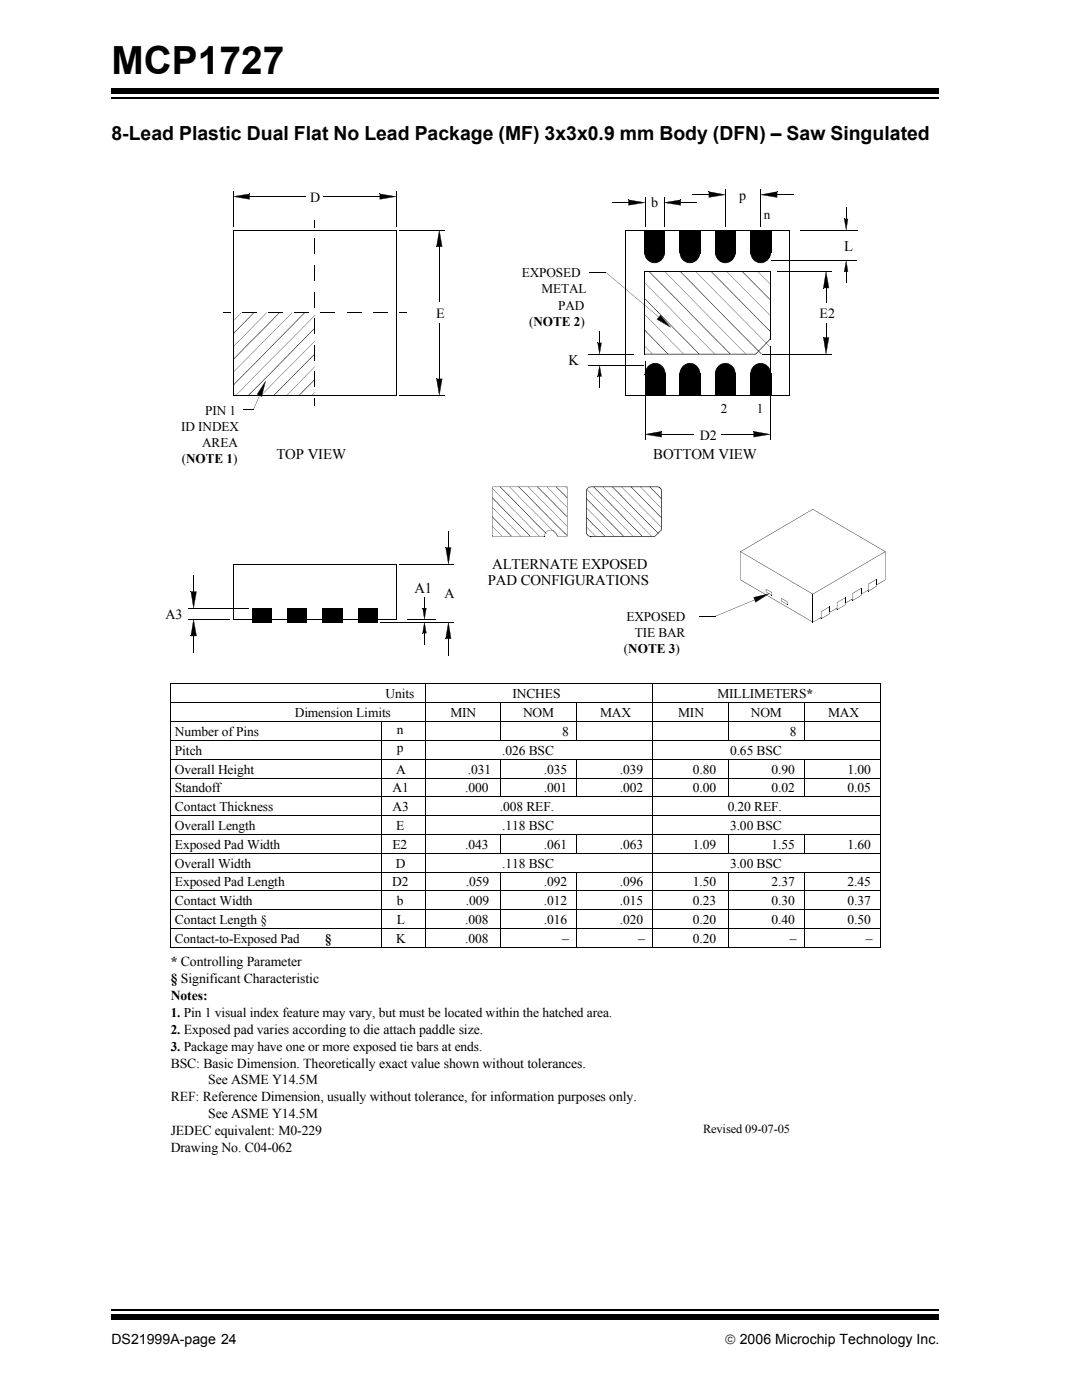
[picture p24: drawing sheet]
<svg xmlns="http://www.w3.org/2000/svg" width="216mm" height="279mm" viewBox="0 0 216 279" stroke-linecap="round" stroke-linejoin="round" font-family="sans-serif">
<defs><g id="words">
<text font-size="7.7" x="22.2" y="14.7">MCP1727</text>
<text font-size="3.9" x="22.2" y="28">8-Lead Plastic Dual Flat No Lead Package (MF) 3x3x0.9 mm Body (DFN) – Saw Singulated</text>
<g font-size="2.9">
<text x="168.3" y="50">L</text>
<text x="113.3" y="72.8">K</text>
<text x="55.1" y="91.6">TOP VIEW</text>
<text x="130.3" y="91.6">BOTTOM VIEW</text>
<text x="98.1" y="113.6">ALTERNATE EXPOSED</text>
<text x="82.7" y="118.4">A1</text>
<text x="97.3" y="116.8">PAD CONFIGURATIONS</text>
</g>
<g font-size="2.8">
<text x="61.9" y="40.3">D</text>
<text x="129.8" y="41.4">b</text>
<text x="147.4" y="39.9">p</text>
<text x="87" y="63.4">E</text>
<text x="163.4" y="63.4">E2</text>
<text x="139.5" y="87.7">D2</text>
<text x="88.6" y="119.4">A</text>
<text x="33" y="123.5">A3</text>
<text x="22.2" y="268.1">DS21999A-page 24</text>
<text x="144.5" y="268.1">© 2006 Microchip Technology Inc.</text>
</g>
<g font-size="2.7">
<text x="58.8" y="143.1">Dimension Limits</text>
<text x="76.9" y="139.4">Units</text>
<text x="89.8" y="143.2">MIN</text>
<text x="102.2" y="139.4">INCHES</text>
<text x="104.3" y="143.2">NOM</text>
<text x="119.7" y="143.2">MAX</text>
<text x="135.2" y="143.2">MIN</text>
<text x="143.1" y="139.4">MILLIMETERS*</text>
<text x="149.7" y="143.2">NOM</text>
<text x="165.1" y="143.1">MAX</text>
<text x="34.9" y="146.9">Number of Pins</text>
<text x="79.1" y="150">p</text>
<text x="79.1" y="146.6">n</text>
<text x="112.1" y="146.9">8</text>
<text x="157.5" y="146.9">8</text>
<text x="34.9" y="154.4">Overall Height</text>
<text x="34.9" y="150.6">Pitch</text>
<text x="79" y="154.4">A</text>
<text x="93.3" y="154.4">.031</text>
<text x="100.2" y="150.6">.026 BSC</text>
<text x="108.4" y="154.4">.035</text>
<text x="123.6" y="154.4">.039</text>
<text x="138.2" y="154.4">0.80</text>
<text x="145.6" y="150.6">0.65 BSC</text>
<text x="153.8" y="154.4">0.90</text>
<text x="169" y="154.4">1.00</text>
<text x="34.9" y="161.9">Contact Thickness</text>
<text x="34.9" y="158.1">Standoff</text>
<text x="78.3" y="158.1">A1</text>
<text x="78.3" y="161.9">A3</text>
<text x="92.8" y="158.1">.000</text>
<text x="99.7" y="161.9">.008 REF.</text>
<text x="108.4" y="158.1">.001</text>
<text x="123.6" y="158.1">.002</text>
<text x="138.2" y="158.1">0.00</text>
<text x="145.1" y="161.9">0.20 REF.</text>
<text x="153.8" y="158.1">0.02</text>
<text x="169" y="158.1">0.05</text>
<text x="34.9" y="165.6">Overall Length</text>
<text x="79" y="165.6">E</text>
<text x="100.2" y="165.6">.118 BSC</text>
<text x="145.6" y="165.6">3.00 BSC</text>
<text x="34.9" y="169.4">Exposed Pad Width</text>
<text x="34.9" y="173.2">Overall Width</text>
<text x="78.3" y="169.4">E2</text>
<text x="78.9" y="173.2">D</text>
<text x="92.8" y="169.4">.043</text>
<text x="100.2" y="173.2">.118 BSC</text>
<text x="108.4" y="169.4">.061</text>
<text x="123.6" y="169.4">.063</text>
<text x="138.2" y="169.4">1.09</text>
<text x="145.6" y="173.2">3.00 BSC</text>
<text x="153.8" y="169.4">1.55</text>
<text x="169" y="169.4">1.60</text>
<text x="34.9" y="176.9">Exposed Pad Length</text>
<text x="78.2" y="176.9">D2</text>
<text x="92.9" y="176.9">.059</text>
<text x="108.4" y="176.9">.092</text>
<text x="123.6" y="176.9">.096</text>
<text x="138.2" y="176.9">1.50</text>
<text x="153.8" y="176.9">2.37</text>
<text x="169" y="176.9">2.45</text>
<text x="34.9" y="184.4">Contact Length §</text>
<text x="34.9" y="180.7">Contact Width</text>
<text x="79.1" y="184.4">L</text>
<text x="79.1" y="180.7">b</text>
<text x="92.8" y="184.4">.008</text>
<text x="92.9" y="180.7">.009</text>
<text x="108.4" y="184.4">.016</text>
<text x="108.4" y="180.7">.012</text>
<text x="123.6" y="184.4">.020</text>
<text x="123.6" y="180.7">.015</text>
<text x="138.2" y="184.4">0.20</text>
<text x="138.2" y="180.7">0.23</text>
<text x="153.8" y="184.4">0.40</text>
<text x="153.8" y="180.7">0.30</text>
<text x="169" y="184.4">0.50</text>
<text x="169" y="180.7">0.37</text>
<text x="79" y="188.2">K</text>
<text x="92.8" y="188.2">.008</text>
<text x="112.1" y="188.2">–</text>
<text x="127.3" y="188.2">–</text>
<text x="138.2" y="188.2">0.20</text>
<text x="157.5" y="188.2">–</text>
<text x="172.7" y="188.2">–</text>
<text x="34" y="192.8">* Controlling Parameter</text>
<text x="34" y="196.2">§ Significant Characteristic</text>
<text x="34" y="199.5">Notes:</text>
<text x="34" y="213">BSC: Basic Dimension. Theoretically exact value shown without tolerances.</text>
<text x="34" y="219.8">REF: Reference Dimension, usually without tolerance, for information purposes only.</text>
<text x="41.5" y="216.4">See ASME Y14.5M</text>
<text x="34" y="226.6">JEDEC equivalent: M0-229</text>
<text x="41.5" y="223.2">See ASME Y14.5M</text>
<text x="34" y="229.9">Drawing No. C04-062</text>
</g>
<g font-size="2.6">
<text x="152.3" y="43.8">n</text>
<text x="104" y="55.4">EXPOSED</text>
<text x="108" y="58.6">METAL</text>
<text x="105.5" y="65">(NOTE 2)</text>
<text x="111.3" y="61.8">PAD</text>
<text x="40.9" y="82.8">PIN 1</text>
<text x="143.7" y="82.4">2</text>
<text x="150.9" y="82.4">1</text>
<text x="36.1" y="86">ID INDEX</text>
<text x="40.3" y="89.2">AREA</text>
<text x="36.3" y="92.4">(NOTE 1)</text>
<text x="124.9" y="123.9">EXPOSED</text>
<text x="124.4" y="130.4">(NOTE 3)</text>
<text x="126.6" y="127.1">TIE BAR</text>
<text x="34.9" y="188.2">Contact-to-Exposed Pad</text>
<text x="64.9" y="188.2">§</text>
<text x="34" y="202.9">1. Pin 1 visual index feature may vary, but must be located within the hatched area.</text>
<text x="34" y="206.3">2. Exposed pad varies according to die attach paddle size.</text>
<text x="34" y="209.7">3. Package may have one or more exposed tie bars at ends.</text>
</g>
<text font-size="2.5" x="140.2" y="226.2">Revised 09-07-05</text>
</g></defs>
<path d="M22.2 19.6h165.1" fill="none" stroke="#000" stroke-width=".36"/>
<path d="M22.2 17.7h165.1v1h-165.1z" fill="#000"/>
<path d="M22.2 260.3h165.1v6h-165.1z" fill="#fff"/>
<path d="M22.2 261.4h165.1" fill="none" stroke="#000" stroke-width=".36"/>
<g fill="#000">
<path d="M46.5 39.2l3.3-.5zM46.5 39.2l3.3 .6zM49.7 38.7l.1 1.1zM75.7 39.8l3.3-.6zM75.7 38.7v1.1zM75.7 38.7l3.3 .6zM125.3 39.9v1.1zM135.7 39.9l.1 1.1zM141.4 39.4l3.2-.6zM141.3 38.2l.1 1.2zM141.4 38.2l3.2 .6zM151.7 38.8l3.3-.5z"/>
<path d="M151.7 38.8l3.2 .6zM154.9 38.2l.1 1.2zM62.8 43.9v1.5zM87 49.2l1.2 .1zM87.6 45.9l-.6 3.3zM87.6 45.9l.5 3.4zM125.3 40.9l3.3-.5zM128.5 46h4.1v4.5h-4.1zM125.3 39.9l3.3 .6zM128.6 45.9h3.8v4.1h-3.8zM128.4 50.3h.2l.2 .8 .3 .5 .8 .7h1.2l.8-.5 .5-1.1-.1-1.2-.7-.9-.9-.3v-.2a2.2 2.2 0 0 1 1.8 2.6 2.2 2.2 0 0 1-2.6 1.7 2.24 2.24 0 0 1-1.5-2.1zM128.6 59.7l.2 .1z"/>
<path d="M128.6 56.5l1.8 1.8zM129.3 48.5l.9-.4h.5v.2h-.8l-.6 .4-.5 .8-.2 .8h-.2a2.35 2.35 0 0 1 .9-1.8zM129.4 54.2l2.5 2.5zM132.4 40.4l3.3-.5zM132.5 54.2l1 .9zM131.9 56.7l3.1 3.1zM135.5 46h4.1v4.5h-4.1zM135.5 50.3h.2l.1 .8 .3 .5 .9 .7h1.1l.8-.5 .5-1.1-.1-1.2-.7-.9-.8-.3v-.2a2.2 2.2 0 0 1 1.8 2.6 2.2 2.2 0 0 1-2.7 1.7l-.5-.3a2.17 2.17 0 0 1-.9-1.8zM132.4 40.4l3.3 .6zM133.5 55.2l3.1 3.1zM136.3 48.5l.9-.4h.6v.2l-1 .1-.4 .3-.6 .8-.1 .8h-.2a2.27 2.27 0 0 1 .8-1.8zM135.6 54.2l2.6 2.5z"/>
<path d="M138.7 54.2l1 .9zM138.1 56.7l3.1 3.2zM142.6 46h4.1v4.5h-4.1zM139.6 55.2l3.2 3.1zM142.6 50.3h.1l.3 1.2 .9 .7 .9 .1 1-.4 .6-.8 .1-1.2-.3-.8-.4-.4-1-.4v-.2h.3a2.23 2.23 0 0 1 1.3 3.3v-.1a1.74 1.74 0 0 1-1 1 1.96 1.96 0 0 1-2.6-1zM142.7 45.9h3.8v4.1h-3.8zM141.8 54.2l2.5 2.5zM143.2 48.7l.6-.4 1-.2v.2h-.6l-.8 .4-.5 .8-.2 .8h-.1a2.37 2.37 0 0 1 .6-1.6zM144.9 54.2l1 .9zM144.3 56.7l3.1 3.2zM145.8 55.2l3.1 3.1zM149.6 46h4.1v4.5h-4.1z"/>
<path d="M149.6 50.3h.2l.1 .8 .3 .5 .9 .7h1.2l.7-.5 .5-1.1-.1-1.2-.6-.9-.9-.3v-.2a2.2 2.2 0 0 1 1.8 2.6 2.2 2.2 0 0 1-2.7 1.7 2.19 2.19 0 0 1-1.4-2.1zM148 54.2l2.5 2.5zM150.5 48.5l.9-.4h.5v.2h-.8l-.6 .4-.6 .8-.1 .8h-.2a2.22 2.22 0 0 1 .9-1.8zM151.1 54.2l1 .9zM152 55.2l1.5 1.4zM150.5 56.7l3 3.1zM150.3 48.7a1.9 1.9 0 0 1 2.1-.5 1.9 1.9 0 0 1 1.1 1.8l-.1-.7-.4-.6-.6-.4-.7-.1-.8 .1-.6 .4-.4 .6-.1 .7 .1 .8 .4 .6 .6 .4 .8 .2 .7-.2 .6-.4 .4-.6 .1-.8a1.93 1.93 0 0 1-2.6 1.9 1.93 1.93 0 0 1-.6-3.2zM164.2 57.4l1.1 .1zM164.7 54.2l-.6 3.3zM164.7 54.2l.6 3.3zM168.3 54.2l.8 .1zM168.3 43.7h.8z"/>
<path d="M168.7 52l.4 2.2zM169.1 43.7l-.4 2.2zM44.5 62.4l1.4 .1zM46.5 76.8l.2-.1zM47.9 72.8l-1.4 1.5zM46.7 71.6l-.2 .2zM47.9 67.7l-1.4 1.5zM46.7 66.4l-.2 .2zM47.9 62.6l-1.4 1.5zM49.2 74.1l-2.5 2.6zM49.2 69l-2.5 2.6zM49.2 63.9l-2.5 2.6z"/>
<path d="M47.9 78l-.8 .9zM48.1 62.4l-.1 .2zM50.4 75.4l-2.4 2.6zM50.4 70.3l-2.4 2.6zM50.4 65.2l-2.4 2.6zM50.6 62.4l-1.4 1.5zM51.7 71.6l-2.5 2.6zM49.2 69l2.6-2.5zM49.5 78.9l2.3-2.2zM53 72.8l-2.5 2.6zM53 67.7l-2.5 2.6zM53 62.6l-2.5 2.6z"/>
<path d="M51.3 78.7l.9 .5zM54.3 74.1l-2.5 2.6zM54.3 69l-2.5 2.6zM54.3 63.9l-2.5 2.6zM51.7 78.9l-1.2 2.8zM53 78l-.9 .9zM52.9 76.1l-.7 3.1zM55.5 75.4l-2.5 2.6zM55.5 70.3l-2.5 2.6zM55.5 65.2l-2.5 2.6zM53.1 62.4l-.1 .2zM52.9 76.1l-1.6 2.6z"/>
<path d="M56.8 71.6l-2.5 2.6zM56.8 66.4l-2.5 2.6zM55.7 62.4l-1.4 1.5zM56.8 76.7l-2.2 2.2zM55.5 75.4l2.6-2.5zM55.5 70.3l2.6-2.5zM58.1 62.6l-2.6 2.6zM59.3 74.1l-2.5 2.6zM59.3 69l-2.5 2.6zM59.3 63.9l-2.5 2.6zM58 78l-.8 .9zM58.2 62.4l-.1 .2z"/>
<path d="M60.6 75.4l-2.5 2.6zM60.6 70.3l-2.5 2.6zM60.6 65.2l-2.5 2.6zM61.8 71.6l-2.5 2.6zM61.8 66.4l-2.5 2.6zM60.7 62.4l-1.4 1.5zM61.8 76.7l-2.2 2.2zM62.8 73.2l-2.2 2.2zM62.8 68l-2.2 2.3zM62.8 62.9l-2.2 2.3zM62.8 75.7l-1 1zM62.8 70.6l-1 1z"/>
<path d="M61.8 66.4l1-.9zM62.8 78.3l-.6 .6zM79.6 62.4l1.4 .1zM87 75.6h1.2zM87 75.6l.6 3.3zM88.1 75.6l-.5 3.3zM119.2 68.4l.8 .1zM119.2 75.1l.8 .1zM119.5 72.9l.4 2.2zM119.9 68.4l-.4 2.3zM128.5 70.6l.1 .1zM128.6 70.6h22.1v.1l-.1-.1 2.9-3 .1 .1-2.9 3h-22.1z"/>
<path d="M128.6 74.5h4.1v4.5h-4.1zM128.6 66l.2 .1zM128.6 69.1l1.5 1.5zM128.6 62.8l1.8 1.8zM132.5 74.7h.2a2.29 2.29 0 0 1-.9 1.8l-.5 .3-.6 .1-.1-.2 .8-.1 .5-.3 .5-.8zM131 63.7l2.7 1.6zM120.8 54.4l10.6 8.9zM131.7 62.9l-.8 .8zM128.8 66.2l3 3.1zM128.8 59.9l3.1 3.1zM129.1 73.2a2.05 2.05 0 0 1 2.4-.6 2.05 2.05 0 0 1 1.2 2.1h-.2l-.3-1.2-.8-.7-1-.2-.5 .2-.6 .4-.5 1.1 .1 1.2 .5 .8 .7 .3 .6 .1v.2a2.25 2.25 0 0 1-2-1.4 2.25 2.25 0 0 1 .4-2.3zM131.9 69.3l1.2 1.3z"/>
<path d="M130.3 64.6l3.1 3.2zM130.3 58.3l3.2 3.1zM131.7 62.9l2 2.4zM131.9 63l3.1 3.2zM135.5 74.5h4.1v4.5h-4.1zM133.4 67.7l2.8 2.9zM133.5 61.4l3 3.2zM139.5 74.7h.1a2.18 2.18 0 0 1-2 2.2v-.2l.7-.1 .5-.3 .5-.8zM135 59.9l3.1 3.1zM135 66.2l3.1 3.1zM138 69.3l1.4 1.3zM136 73.2a2.05 2.05 0 0 1 2.4-.6 2.05 2.05 0 0 1 1.2 2.1h-.1l-.4-1.2-.8-.7-.9-.2-.6 .2-.6 .4-.5 1.1 .1 1.2 .6 .8 .6 .3 .6 .1v.2a2.25 2.25 0 0 1-1.9-1.4 2.25 2.25 0 0 1 .3-2.3z"/>
<path d="M136.6 58.3l3 3.1zM136.5 64.6l3.2 3.1zM138.1 63l3.1 3.2zM139.6 67.8l2.9 2.8zM142.6 74.5h4.1v4.5h-4.1zM139.6 61.4l3.2 3.2zM141.2 59.9l3.1 3.1zM141.2 66.2l3.1 3.1zM146.5 74.7h.2a2.14 2.14 0 0 1-2.1 2.2v-.2l.8-.1 .7-.6 .3-.5zM144.3 69.3l1.2 1.3zM142.7 58.3l3.1 3.1zM142.7 64.6l3.1 3.2z"/>
<path d="M143.4 72.9a2.06 2.06 0 0 1 2.2-.2 2.06 2.06 0 0 1 1.1 2h-.2l-.1-.8-.3-.6-.7-.5-1-.2-.5 .2-.6 .4-.5 1.1 .1 1.2 .7 .9 1 .3v.2a2.26 2.26 0 0 1-1.9-1.6 2.26 2.26 0 0 1 .7-2.4zM144.3 63l3.1 3.2zM145.9 67.7l2.8 2.9zM145.9 61.4l3 3.2zM149.6 74.5h4.1v4.5h-4.1zM147.4 59.8l3.1 3.2zM147.4 66.2l3.1 3.1zM153.6 74.7h.2a2.18 2.18 0 0 1-2.1 2.2v-.2l.7-.1 .7-.6 .3-.5zM150.5 69.3l1.3 1.3zM148.9 58.3l3.2 3.1zM148.9 64.6l3.2 3.1zM152 61.4l1.5 1.5z"/>
<path d="M150.5 63l3 3.1zM152 67.8l1.5 1.4zM150.5 72.9a2.09 2.09 0 0 1 2.2-.2 2.09 2.09 0 0 1 1.1 2h-.2l-.3-1.2-.6-.5-.4-.3h-1.2l-.9 .7-.4 .9 .1 1.2 .6 .8 .4 .3 .8 .1v.2a2.26 2.26 0 0 1-2-1.6 2.26 2.26 0 0 1 .8-2.4zM164.2 67.3l1.1 .1zM164.1 67.4l.6 3.3zM165.3 67.4l-.6 3.3zM62.8 79.5v1.4zM98.2 97.5l.4 .5zM98.6 98l2 1.9zM99.7 97.1l1.7 1.8zM101.6 97.2l.8 .8zM102.4 98l1.8 1.9z"/>
<path d="M103.4 97.1l1.8 1.8zM105.3 97.2l.8 .8zM106.1 98l1.9 1.9zM107.1 97.2l1.8 1.7zM109 97.2l.9 .8zM109.8 98l1.9 1.9zM110.8 97.2l1.9 1.7zM112.6 98.9l.5 .4zM112.7 97.2l.4 .3zM116.9 97.6l.4 .4zM117.3 98l1.8 1.9zM118.4 97.1l1.7 1.8z"/>
<path d="M120.2 97.2l.8 .8zM121 98l1.9 1.9zM122.1 97.2l1.7 1.7zM123.9 97.2l.9 .8zM124.7 98l1.9 1.9zM125.8 97.2l1.8 1.7zM127.7 97.2l.8 .8zM128.6 86.7l3.3-.6zM128.5 98l1.8 1.9zM129.5 97.2l1.8 1.7zM131.3 98.9l.5 .6zM131.4 97.2l.5 .4z"/>
<path d="M128.6 86.7l3.3 .6zM131.9 86.1l.1 1.2zM150.3 87.2l3.3-.5zM150.3 86.1v1.2zM150.3 86.1l3.3 .6zM38.1 118l1.1 .1zM39.2 118.1l-.6 3.3zM88.9 109.2l1.1 .1zM88.8 109.3l.7 3.3zM89.9 109.3l-.5 3.3zM98.1 107h.2zM98.1 101.3l.6 .4z"/>
<path d="M98.1 105.1l.6 .4zM98.2 99.3l1.3 1.5zM98.1 103.2l1.4 1.4zM98.6 105.5l1.5 1.5zM98.6 101.8l2 1.8zM99.5 100.8l2 1.9zM99.5 104.6l2 1.8zM101.4 106.5l.6 .5zM100.6 99.9l1.8 1.9zM100.5 103.6l1.9 2zM101.4 98.9l1.9 1.9zM101.4 102.7l1.9 1.9z"/>
<path d="M102.4 105.5l1.4 1.5zM102.4 101.8l1.8 1.8zM103.3 100.8l1.9 1.9zM103.3 104.6l1.9 1.8zM105.2 106.5l.5 .5zM104.2 99.9l1.9 1.8zM104.2 103.6l1.9 2zM105.2 98.9l1.8 1.9zM105.2 102.7l1.8 1.9zM106.1 105.5l1.4 1.5zM106.1 101.7l1.9 1.9zM98.2 97.2h15v9.8l-2.1 .1-.4-.9-.9-.4-.9 .4-.3 .8a1.28 1.28 0 0 1 1.2-1.3 1.28 1.28 0 0 1 1.3 1.3h2v-9.8h-14.9v9.8l10.3 .1h-10.3z"/>
<path d="M107 100.8l1.9 1.9zM107 104.6l1.9 1.8zM108 99.9l1.8 1.8zM108 103.6l1.8 2zM108.9 98.9l1.9 1.9zM108.9 102.7l1.9 1.9zM109.8 105.5l1.4 1.5zM109.9 101.7l1.8 1.9zM110.7 100.8l2 1.9zM110.7 104.6l2 1.8zM112.6 102.7l.5 .4zM111.7 99.9l1.4 1.4z"/>
<path d="M112.6 106.5l.5 .3zM111.7 103.6l1.4 1.4zM116.9 101.4l.4 .3zM116.9 105.2l.4 .3zM117.7 107l.1 .1zM117.1 97.4l.7-.3 13.6 .1 .3 .2 .3 .6v7.8l-1.4 1.3h-12.8v-.1h12.7l1.4-1.3-.1-7.7-.1-.5-.3-.2-13.6-.1-.6 .3-.2 .5v8.2l.2 .6 .6 .2v.1l-.5-.1-.4-.4v-.3v-8.3zM117.8 107v.1zM117.8 107l.1 .1zM116.9 99.5l1.3 1.3zM116.9 103.3l1.3 1.3zM117.3 105.5l1.5 1.5zM117.3 101.7l1.8 1.9z"/>
<path d="M118.2 100.8l1.9 1.9zM118.2 104.6l1.9 1.8zM120.1 106.5l.5 .5zM119.2 99.9l1.8 1.8zM119.1 103.6l1.9 2zM120.1 98.9l1.9 1.9zM120.1 102.7l1.9 1.9zM121 105.5l1.5 1.5zM121 101.7l1.9 1.9zM122 104.6l1.8 1.9zM122 100.8l1.8 1.9zM123.8 106.4l.5 .6z"/>
<path d="M122.9 99.9l1.8 1.8zM122.9 103.6l1.8 2zM123.8 98.9l1.8 1.9zM123.8 102.7l1.8 1.9zM124.7 105.5l1.5 1.5zM124.7 101.7l1.9 1.9zM125.6 100.8l2 1.9zM125.6 104.6l2 1.8zM127.5 106.5l.6 .5zM126.6 99.9l1.8 1.8zM126.6 103.6l1.8 2zM127.5 98.9l1.9 1.9z"/>
<path d="M127.5 102.7l1.9 1.9zM128.4 105.5l1.5 1.5zM128.4 101.7l1.9 1.9zM129.4 100.8l1.9 1.9zM129.4 104.6l1.9 1.8zM131.3 102.7l.6 .6zM130.3 99.9l1.5 1.5zM130.3 103.6l1.6 1.6zM150.3 119.2l3-.7zM142.7 122.9l7.8-3.2zM152.8 118.1l1.1 .7zM152.7 117.6v.6z"/>
<path d="M150.6 120.2l2.7-1.7zM152.7 117.5l1.2 .7v.6v-.6zM155.9 120l1.1 .7zM155.8 119.4l.1 .6zM147.7 110.1l14.4 8.4zM162.1 118.5l14.5-8.4zM170 118.4l.1 1.4zM170 118.4l1.7-1.1zM169.8 119.6h.3zM171.7 117.4v1.2zM147.6 110.1l14.5-8.5 14.5 8.5v5.6l-1.8 1v.3v-.3l1.8-.9v-5.7l-14.5-8.5-14.5 8.5v5.6l14.5 8.5 1.4-.9 .3 .2 1.7-1-.1-.3 1.2-.7 .3 .2 1.7-1v-.4l1.2-.7 .2 .2 1.7-.9v-.4l1.2-.7-1.2 .8v.3l-1.6 1-.3-.3-1.2 .8v.3l-1.7 1-.3-.2-1.2 .7 .1 .3-1.7 1-.3-.2-1.4 .9-14.5-8.4zM173.1 116.5l.1 1.5z"/>
<path d="M173.1 116.5l1.8-1zM173 117.8l.2 .2zM172.9 117.8l.3-.1zM174.8 115.6l.1 1.1zM173.1 117.9l1.7-.9zM38.1 126.9l1.1 .1zM38 118.1l.6 3.3zM38.6 123.6l-.6 3.3zM38.6 123.6l.6 3.3zM50.3 121.4h3.8v2.7h-3.8zM57.3 121.4h3.8v2.7h-3.8zM64.4 121.4h3.8v2.7h-3.8z"/>
<path d="M71.5 121.4h3.8v2.7h-3.8zM84.3 126.3l.7 .1zM84.3 121.3l.7 .1zM84.6 124.1l.4 2.3zM85 121.4l-.3 2.2zM88.9 127.4l1.1 .1zM89.4 124.1l-.6 3.4zM89.4 124.1l.6 3.4zM150.3 119.2l.4 1zM155.8 119.4l1.2 .7v.5v-.5zM163.8 122v1.4zM163.8 122l1.7-1z"/>
<path d="M163.5 123.3l.3-.1zM165.4 121.1l.1 1.1zM166.9 120.2v1.4zM166.9 120.2l1.7-1zM166.7 121.5l.2-.1zM168.6 119.3v1.1zM22.2 262.4h165.1v1h-165.1z"/>
</g>
<g fill="none" stroke="#000" stroke-width=".2">
<path d="M46.5 38.2v7M49.7 39.2h11.3M64.5 39.2h11.3M79 38.2v7M128.6 39.3v5.9M132.4 39.3v5.9M138.1 38.9h3.3M144.6 37.7v7.5M151.7 37.7v7.5M154.9 38.9h3.3M46.4 45.9h32.6M46.5 45.9v33.1"/>
<path d="M62.8 47.7v3M62.8 53v3M62.8 58.3v3M79 45.8v33.1M79.8 45.9h8.9M87.6 49.2v11.1M117.6 54.4h3.3M122 40.4h3.3M124.7 45.9h32.7M124.8 45.9v33.1M128.5 50.5h4.1v-4.5h-4.2l.1 4.5M128.5 54.2h25.1"/>
<path d="M128.6 54.2v16.5M132.4 45.9v4.2M135.5 46h4.1v4.5M135.5 50.5h4.2M135.5 46v4.5M135.7 50h3.8M135.7 45.9v4.1M135.7 40.4h3.3M139.5 45.9v4.2M142.6 50.5h4.1M146.7 46v4.5M146.7 46h-4.1v4.5"/>
<path d="M149.6 46h4.2l-.1 4.5M149.6 50.5h4.2M149.6 46v4.5M149.8 45.9v4.1h3.8M153.6 54.1v13.6M153.6 45.9v4.2M153.9 52h17M155.1 54.2h10.7M157.4 45.8v33.1M159.5 45.9h11.4M164.7 57.5v2.8M168.7 41.4v2.3"/>
<path d="M168.7 54.2v2.3M46.4 78.9h32.7M48.2 62.4h3M53.4 62.4h3M58.7 62.4h2.9M62.8 63.6v3M62.8 68.9v3M62.8 74.2v3M63.9 62.4h3M69.1 62.4h3M74.4 62.4h2.9M79.8 78.9h8.9"/>
<path d="M87.6 64.5v11.1M117.3 70.7h9.1M117.3 72.9h11.1M119.6 66.2v2.3M119.6 75.1v2.3M124.7 78.9h32.7M128.6 74.8h3.8v4.1M128.6 79h4.1M128.6 74.5h4.1v4.5M128.6 72.1v15.6M135.5 74.5h4.1v4.5M135.5 79h4.2"/>
<path d="M135.5 74.5v4.5M135.7 74.8h3.8v4.1M135.7 74.8v4.1M142.7 74.8h3.8v4.1M142.8 74.8v4.1M146.7 79v-4.5h-4.1v4.5h4.1M149.6 74.5h4.1v4.5M149.6 79h4.2M149.6 74.5v4.5M152.1 70.7h13.7M153.6 74.8h-3.9l.1 4.1M153.6 69.2v18.5"/>
<path d="M164.7 64.5v2.9M48.4 81.8h2.1M131.9 86.7h6.5M143.7 86.7h6.6M38.6 114.7v3.4M46.5 112.5v11.1M46.5 112.6h32.6M79 112.6v11.1M79.8 112.6h10.7M84.6 119.1v2.3M89.4 105.9v3.4M162.1 118.5v5.7"/>
<path d="M34 136.5h141.6M34 136.4v52.6M37.5 123.6h8.3M37.5 121.4h12.1M38.6 126.9v3.4M46.4 123.6h4M50.3 124.2h3.8M50.3 121.4h3.8v2.8M50.3 121.3v2.9M54 123.6h3.3M57.3 124.2h3.8M57.3 121.4h3.9l-.1 2.8"/>
<path d="M57.3 121.3v2.9M61.1 123.6h3.3M64.4 121.4h3.8M64.4 121.3v2.9M68.2 123.6h3.3M68.2 121.4v2.8h-3.8M71.4 121.4h3.9M71.5 121.3v2.9M75.2 123.6h3.8M75.3 121.4v2.8h-3.9M76 124.2h14.5M81.2 123.6h5.6"/>
<path d="M84.6 126.4v2.2M84.8 136.4v52.6M89.4 127.5v3.3M130.2 136.4v52.6M139.5 123h3.2M175.6 136.4v52.6M34 140.2h141.6M34 144h141.6M34 147.8h141.6M34 151.5h141.6M34 155.3h141.6M34 159h141.6"/>
<path d="M76.1 143.9v45.1M99.9 140.2v7.6M99.9 151.5v7.5M115 140.2v7.6M115 151.5v7.5M145.3 140.2v7.6M145.3 151.5v7.5M160.4 140.2v7.6M160.4 151.5v7.5M34 174h141.6M34 177.8h141.6M34 170.3h141.6"/>
<path d="M34 166.5h141.6M34 162.8h141.6M99.9 166.5v3.8M99.9 174v15M115 166.5v3.8M115 174v15M145.3 166.5v3.8M145.3 174v15M160.4 166.5v3.8M160.4 174v15M34 189h141.6M34 181.6h141.6"/>
<path d="M34 185.3h141.6"/>
</g>
<g fill="#000">
<path d="M46.5 39.2l3.3-.5v1.1zM75.7 38.7l3.3 .5-3.3 .6zM125.3 39.9l3.3 .5-3.3 .6zM132.4 40.4l3.3-.5v1.1zM141.4 38.2l3.2 .7-3.2 .5zM151.7 38.9l3.2-.7v1.2zM87.6 45.9l.6 3.3h-1.2zM164.7 54.2l.6 3.3h-1.1zM168.7 52l.4 2.2h-.8zM168.3 43.7h.8l-.4 2.2zM52.9 76.1l-.7 3-.9-.4zM87 75.6h1.2l-.6 3.3z"/>
<path d="M119.2 68.4h.7l-.4 2.3zM119.5 72.9l.4 2.2h-.7zM131.7 62.9l2 2.4-2.7-1.6zM164.2 67.4h1.1l-.6 3.3zM128.6 86.7l3.3-.6v1.1zM150.3 86.1l3.3 .6-3.3 .5zM38.1 118.1h1.1l-.6 3.3zM88.9 109.3h1l-.5 3.3zM38.6 123.6l.6 3.3h-1.1zM84.6 124.1l.4 2.3h-.7zM84.3 121.4h.7l-.4 2.2zM89.4 124.1l.5 3.4h-1z"/>
<path d="M150.3 119.2l3-.7-2.6 1.7z"/>
<path d="M129.1 48.8a2 2 0 0 1 2.4-.4 2 2 0 0 1 1 2.3 2.01 2.01 0 0 1-2.7 1.6 2.01 2.01 0 0 1-1.1-2.8z" fill-rule="evenodd"/>
<path d="M136.1 48.8a2 2 0 0 1 2.5-.4 2 2 0 0 1 .9 2.3 2.01 2.01 0 0 1-2.6 1.6 2.01 2.01 0 0 1-1.1-2.8z" fill-rule="evenodd"/>
<path d="M143.2 48.8a2 2 0 0 1 2.4-.4 2 2 0 0 1 1 2.3 2.01 2.01 0 0 1-2.7 1.6 2.01 2.01 0 0 1-1.1-2.8z" fill-rule="evenodd"/>
<path d="M150.2 48.8a2.05 2.05 0 0 1 2.8-.1 2.05 2.05 0 0 1 .3 2.8 2.01 2.01 0 0 1-2.7 .6 2.01 2.01 0 0 1-.7-2.6z" fill-rule="evenodd"/>
<path d="M129.4 73a2.1 2.1 0 0 1 3.1 .9 2.1 2.1 0 0 1-1.5 2.9 2.14 2.14 0 0 1-2.2-1.3 2.14 2.14 0 0 1 .6-2.5z" fill-rule="evenodd"/>
<path d="M136.3 73a2.1 2.1 0 0 1 3.2 .9 2.1 2.1 0 0 1-1.5 2.9 2.13 2.13 0 0 1-2.3-1.3 2.13 2.13 0 0 1 .6-2.5z" fill-rule="evenodd"/>
<path d="M143.4 73a2.07 2.07 0 0 1 3.2 1.4 2.07 2.07 0 0 1-2.8 2.2 2.24 2.24 0 0 1-.4-3.6z" fill-rule="evenodd"/>
<path d="M150.5 73a2.05 2.05 0 0 1 2.7 .3 2.05 2.05 0 0 1-.1 2.8 2.05 2.05 0 0 1-2.7 .2 2.3 2.3 0 0 1 .1-3.3z" fill-rule="evenodd"/>
</g>
<path d="M84.5 121.4v2.2M84.5 124.1v2.3" fill="none" stroke="#000" stroke-width=".42"/>
<path d="M168.5 43.7v2.2M168.5 52v2.3M119.4 68.4v2.3M119.4 72.9v2.2" fill="none" stroke="#000" stroke-width=".44"/>
<use href="#words"/>
</svg>
